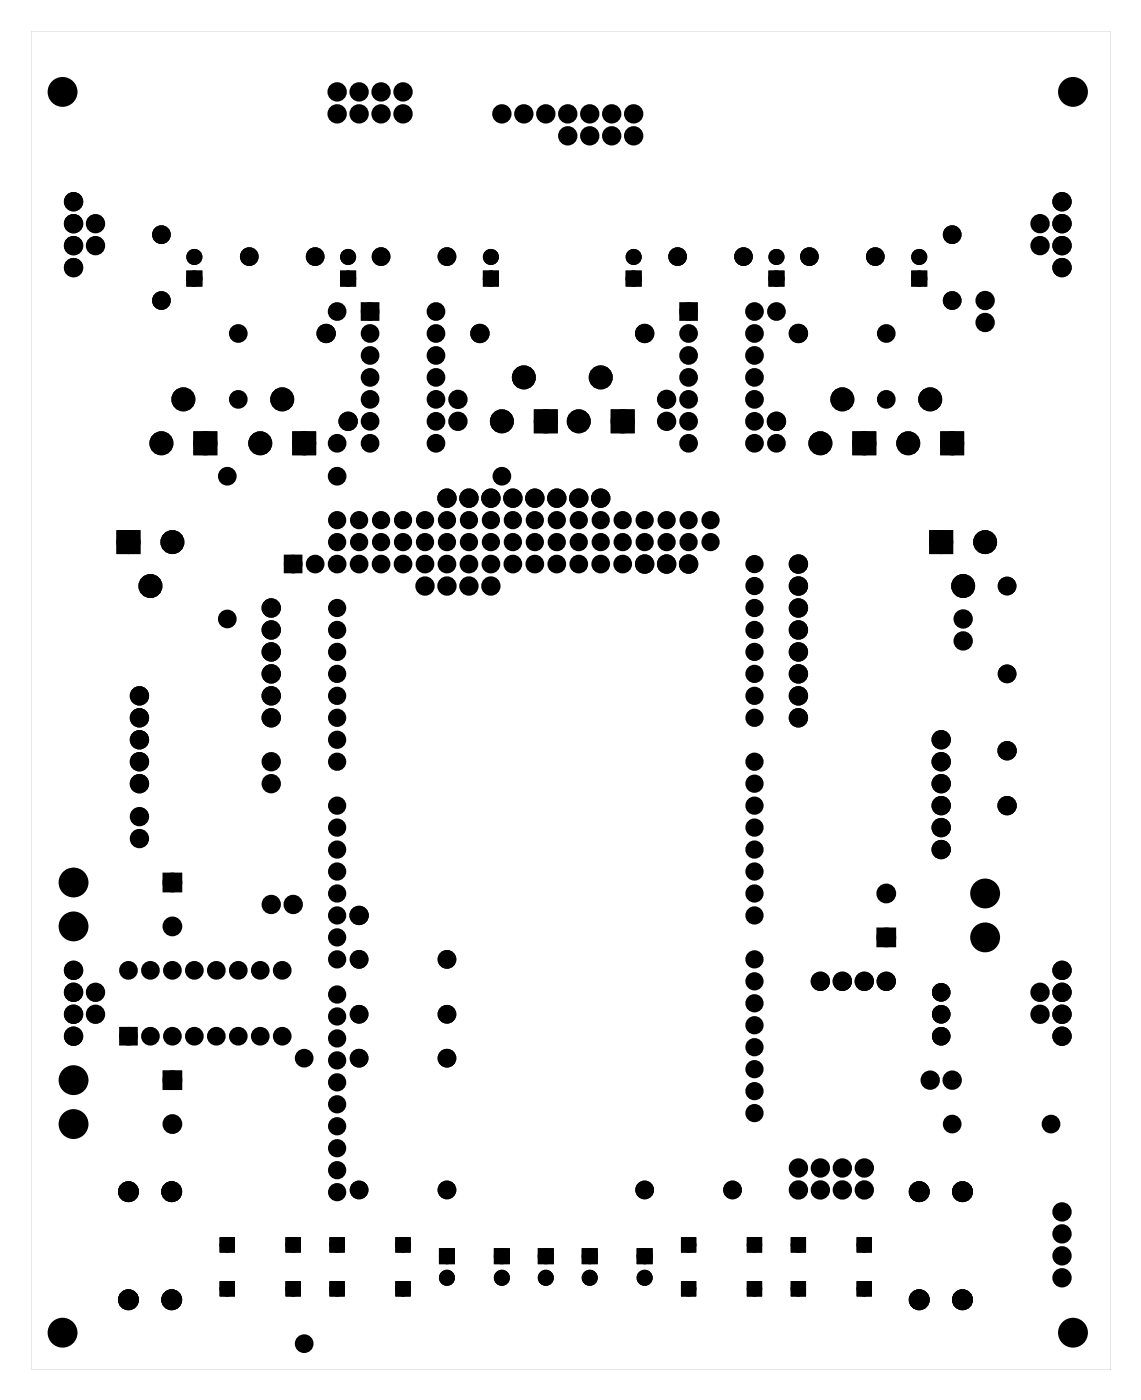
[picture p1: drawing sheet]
<svg xmlns="http://www.w3.org/2000/svg" width="132mm" height="162mm" viewBox="0 0 132 162" stroke-linecap="round" stroke-linejoin="round" font-family="sans-serif">
<g fill="#000">
<path d="M21.9 31.6h1.2v1.2h-1.2zM39.7 31.6h1.2v1.2h-1.2zM42.1 35.3h1.4v1.4h-1.4zM56.2 31.6h1.2v1.2h-1.2zM72.7 31.6h1.2v1.2h-1.2zM78.9 35.3h1.4v1.4h-1.4zM89.2 31.6h1.2v1.2h-1.2zM105.7 31.6h1.2v1.2h-1.2zM22.9 50.4h1.7v1.8h-1.7zM34.3 50.4h1.8v1.8h-1.8zM62.2 47.8h1.8v1.8h-1.8zM71.1 47.8h1.8v1.8h-1.8z"/>
<path d="M99.1 50.4h1.7v1.8h-1.7zM109.2 50.4h1.8v1.8h-1.8zM14 61.8h1.7v1.8h-1.7zM33.2 64.5h1.4v1.4h-1.4zM107.9 61.8h1.8v1.8h-1.8zM19.2 101.3h1.5v1.5h-1.5zM101.7 107.7h1.5v1.5h-1.5zM14.2 119.2h1.4v1.3h-1.4zM19.2 124.2h1.5v1.5h-1.5zM51.1 144.7h1.2v1.2h-1.2zM57.4 144.7h1.2v1.2h-1.2zM62.5 144.7h1.2v1.2h-1.2z"/>
<path d="M67.6 144.7h1.2v1.2h-1.2zM73.9 144.7h1.2v1.2h-1.2z"/>
<path d="M3.6 3.6h124.8v154.8h-124.8zM3.6 3.6v154.8h124.8v-154.8z"/>
<path d="M25.5 148.3v1.5h1.5v-1.5zM25.8 149.1a.5 .5 0 0 1 1 0 .5 .5 0 0 1-1 0z"/>
<path d="M25.5 143.2v1.5h1.5v-1.5zM25.8 144a.5 .5 0 0 1 1 0 .5 .5 0 0 1-1 0z"/>
<path d="M25.5 148.3v1.5h1.5v-1.5zM25.8 149.1a.5 .5 0 0 1 1 0 .5 .5 0 0 1-1 0z"/>
<path d="M25.5 143.2v1.5h1.5v-1.5zM25.8 144a.5 .5 0 0 1 1 0 .5 .5 0 0 1-1 0z"/>
<path d="M25.5 148.3v1.5h1.5v-1.5zM25.8 149.1a.5 .5 0 0 1 1 0 .5 .5 0 0 1-1 0z"/>
<path d="M25.5 143.2v1.5h1.5v-1.5zM25.8 144a.5 .5 0 0 1 1 0 .5 .5 0 0 1-1 0z"/>
<path d="M33.2 148.3v1.5h1.5v-1.5zM33.4 149.1a.5 .5 0 0 1 1 0 .5 .5 0 0 1-1 0z"/>
<path d="M33.2 143.2v1.5h1.5v-1.5zM33.4 144a.5 .5 0 0 1 1 0 .5 .5 0 0 1-1 0z"/>
<path d="M33.2 148.3v1.5h1.5v-1.5zM33.4 149.1a.5 .5 0 0 1 1 0 .5 .5 0 0 1-1 0z"/>
<path d="M33.2 143.2v1.5h1.5v-1.5zM33.4 144a.5 .5 0 0 1 1 0 .5 .5 0 0 1-1 0z"/>
<path d="M33.2 148.3v1.5h1.5v-1.5zM33.4 149.1a.5 .5 0 0 1 1 0 .5 .5 0 0 1-1 0z"/>
<path d="M33.2 143.2v1.5h1.5v-1.5zM33.4 144a.5 .5 0 0 1 1 0 .5 .5 0 0 1-1 0z"/>
<path d="M38.2 148.3v1.5h1.5v-1.5zM38.5 149.1a.5 .5 0 0 1 1 0 .5 .5 0 0 1-1 0z"/>
<path d="M38.2 143.2v1.5h1.5v-1.5zM38.5 144a.5 .5 0 0 1 1 0 .5 .5 0 0 1-1 0z"/>
<path d="M38.2 148.3v1.5h1.5v-1.5zM38.5 149.1a.5 .5 0 0 1 1 0 .5 .5 0 0 1-1 0z"/>
<path d="M38.2 143.2v1.5h1.5v-1.5zM38.5 144a.5 .5 0 0 1 1 0 .5 .5 0 0 1-1 0z"/>
<path d="M38.2 148.3v1.5h1.5v-1.5zM38.5 149.1a.5 .5 0 0 1 1 0 .5 .5 0 0 1-1 0z"/>
<path d="M38.2 143.2v1.5h1.5v-1.5zM38.5 144a.5 .5 0 0 1 1 0 .5 .5 0 0 1-1 0z"/>
<path d="M45.9 148.3v1.5h1.5v-1.5zM46.1 149.1a.5 .5 0 0 1 1 0 .5 .5 0 0 1-1 0z"/>
<path d="M45.9 143.2v1.5h1.5v-1.5zM46.1 144a.5 .5 0 0 1 1 0 .5 .5 0 0 1-1 0z"/>
<path d="M45.9 148.3v1.5h1.5v-1.5zM46.1 149.1a.5 .5 0 0 1 1 0 .5 .5 0 0 1-1 0z"/>
<path d="M45.9 143.2v1.5h1.5v-1.5zM46.1 144a.5 .5 0 0 1 1 0 .5 .5 0 0 1-1 0z"/>
<path d="M45.9 148.3v1.5h1.5v-1.5zM46.1 149.1a.5 .5 0 0 1 1 0 .5 .5 0 0 1-1 0z"/>
<path d="M45.9 143.2v1.5h1.5v-1.5zM46.1 144a.5 .5 0 0 1 1 0 .5 .5 0 0 1-1 0z"/>
<path d="M78.9 143.2v1.5h1.5v-1.5zM79.1 144a.5 .5 0 0 1 1 0 .5 .5 0 0 1-1 0z"/>
<path d="M78.9 148.3v1.5h1.5v-1.5zM79.1 149.1a.5 .5 0 0 1 1 0 .5 .5 0 0 1-1 0z"/>
<path d="M78.9 143.2v1.5h1.5v-1.5zM79.1 144a.5 .5 0 0 1 1 0 .5 .5 0 0 1-1 0z"/>
<path d="M78.9 148.3v1.5h1.5v-1.5zM79.1 149.1a.5 .5 0 0 1 1 0 .5 .5 0 0 1-1 0z"/>
<path d="M78.9 143.2v1.5h1.5v-1.5zM79.1 144a.5 .5 0 0 1 1 0 .5 .5 0 0 1-1 0z"/>
<path d="M78.9 148.3v1.5h1.5v-1.5zM79.1 149.1a.5 .5 0 0 1 1 0 .5 .5 0 0 1-1 0z"/>
<path d="M86.5 143.2v1.5h1.5v-1.5zM86.7 144a.5 .5 0 0 1 1 0 .5 .5 0 0 1-1 0z"/>
<path d="M86.5 148.3v1.5h1.5v-1.5zM86.7 149.1a.5 .5 0 0 1 1 0 .5 .5 0 0 1-1 0z"/>
<path d="M86.5 143.2v1.5h1.5v-1.5zM86.7 144a.5 .5 0 0 1 1 0 .5 .5 0 0 1-1 0z"/>
<path d="M86.5 148.3v1.5h1.5v-1.5zM86.7 149.1a.5 .5 0 0 1 1 0 .5 .5 0 0 1-1 0z"/>
<path d="M86.5 143.2v1.5h1.5v-1.5zM86.7 144a.5 .5 0 0 1 1 0 .5 .5 0 0 1-1 0z"/>
<path d="M86.5 148.3v1.5h1.5v-1.5zM86.7 149.1a.5 .5 0 0 1 1 0 .5 .5 0 0 1-1 0z"/>
<path d="M91.6 148.3v1.5h1.5v-1.5zM91.8 149.1a.5 .5 0 0 1 1 0 .5 .5 0 0 1-1 0z"/>
<path d="M91.6 143.2v1.5h1.5v-1.5zM91.8 144a.5 .5 0 0 1 1 0 .5 .5 0 0 1-1 0z"/>
<path d="M91.6 148.3v1.5h1.5v-1.5zM91.8 149.1a.5 .5 0 0 1 1 0 .5 .5 0 0 1-1 0z"/>
<path d="M91.6 143.2v1.5h1.5v-1.5zM91.8 144a.5 .5 0 0 1 1 0 .5 .5 0 0 1-1 0z"/>
<path d="M91.6 148.3v1.5h1.5v-1.5zM91.8 149.1a.5 .5 0 0 1 1 0 .5 .5 0 0 1-1 0z"/>
<path d="M91.6 143.2v1.5h1.5v-1.5zM91.8 144a.5 .5 0 0 1 1 0 .5 .5 0 0 1-1 0z"/>
<path d="M99.2 148.3v1.5h1.5v-1.5zM99.4 149.1a.5 .5 0 0 1 1 0 .5 .5 0 0 1-1 0z"/>
<path d="M99.2 143.2v1.5h1.5v-1.5zM99.4 144a.5 .5 0 0 1 1 0 .5 .5 0 0 1-1 0z"/>
<path d="M99.2 148.3v1.5h1.5v-1.5zM99.4 149.1a.5 .5 0 0 1 1 0 .5 .5 0 0 1-1 0z"/>
<path d="M99.2 143.2v1.5h1.5v-1.5zM99.4 144a.5 .5 0 0 1 1 0 .5 .5 0 0 1-1 0z"/>
<path d="M99.2 148.3v1.5h1.5v-1.5zM99.4 149.1a.5 .5 0 0 1 1 0 .5 .5 0 0 1-1 0z"/>
<path d="M99.2 143.2v1.5h1.5v-1.5zM99.4 144a.5 .5 0 0 1 1 0 .5 .5 0 0 1-1 0z"/>
</g>
<g fill="#000">
<circle cx="7.2" cy="10.6" r="1.6"/>
<circle cx="39" cy="10.6" r=".74"/>
<circle cx="39" cy="13.2" r=".74"/>
<circle cx="41.5" cy="10.6" r=".74"/>
<circle cx="41.5" cy="13.2" r=".74"/>
<circle cx="44.1" cy="10.6" r=".74"/>
<circle cx="44.1" cy="13.2" r=".74"/>
<circle cx="46.6" cy="10.6" r=".74"/>
<circle cx="46.6" cy="13.2" r=".74"/>
<circle cx="58" cy="13.2" r=".74"/>
<circle cx="60.6" cy="13.2" r=".74"/>
<circle cx="63.1" cy="13.2" r=".74"/>
<circle cx="65.7" cy="15.7" r=".74"/>
<circle cx="65.7" cy="13.2" r=".74"/>
<circle cx="68.2" cy="15.7" r=".74"/>
<circle cx="68.2" cy="13.2" r=".74"/>
<circle cx="70.7" cy="15.7" r=".74"/>
<circle cx="70.7" cy="13.2" r=".74"/>
<circle cx="73.3" cy="15.7" r=".74"/>
<circle cx="73.3" cy="13.2" r=".74"/>
<circle cx="124.1" cy="10.6" r="1.6"/>
<circle cx="8.5" cy="23.3" r=".74"/>
<circle cx="8.5" cy="25.9" r=".74"/>
<circle cx="8.5" cy="28.4" r=".74"/>
<circle cx="8.5" cy="31" r=".74"/>
<circle cx="11" cy="28.4" r=".74"/>
<circle cx="11" cy="25.9" r=".74"/>
<circle cx="18.7" cy="34.8" r=".7"/>
<circle cx="18.7" cy="27.1" r=".7"/>
<circle cx="22.5" cy="29.7" r=".6"/>
<circle cx="22.5" cy="32.2" r=".6"/>
<circle cx="27.6" cy="38.6" r=".7"/>
<circle cx="28.8" cy="29.7" r=".7"/>
<circle cx="36.4" cy="29.7" r=".7"/>
<circle cx="37.7" cy="38.6" r=".74"/>
<circle cx="39" cy="36" r=".7"/>
<circle cx="40.3" cy="29.7" r=".6"/>
<circle cx="40.3" cy="32.2" r=".6"/>
<circle cx="42.8" cy="38.6" r=".7"/>
<circle cx="42.8" cy="36" r=".7"/>
<circle cx="44.1" cy="29.7" r=".7"/>
<circle cx="50.4" cy="38.6" r=".7"/>
<circle cx="50.4" cy="36" r=".7"/>
<circle cx="51.7" cy="29.7" r=".7"/>
<circle cx="55.5" cy="38.6" r=".74"/>
<circle cx="56.8" cy="32.2" r=".6"/>
<circle cx="56.8" cy="29.7" r=".6"/>
<circle cx="73.3" cy="29.7" r=".6"/>
<circle cx="73.3" cy="32.2" r=".6"/>
<circle cx="74.5" cy="38.6" r=".74"/>
<circle cx="78.4" cy="29.7" r=".7"/>
<circle cx="79.6" cy="38.6" r=".7"/>
<circle cx="79.6" cy="36" r=".7"/>
<circle cx="86" cy="29.7" r=".7"/>
<circle cx="87.2" cy="38.6" r=".7"/>
<circle cx="87.2" cy="36" r=".7"/>
<circle cx="89.8" cy="36" r=".7"/>
<circle cx="89.8" cy="29.7" r=".6"/>
<circle cx="89.8" cy="32.2" r=".6"/>
<circle cx="92.3" cy="38.6" r=".74"/>
<circle cx="93.6" cy="29.7" r=".7"/>
<circle cx="101.2" cy="29.7" r=".7"/>
<circle cx="102.5" cy="38.6" r=".7"/>
<circle cx="106.3" cy="32.2" r=".6"/>
<circle cx="106.3" cy="29.7" r=".6"/>
<circle cx="110.1" cy="34.8" r=".7"/>
<circle cx="110.1" cy="27.1" r=".7"/>
<circle cx="113.9" cy="37.3" r=".74"/>
<circle cx="113.9" cy="34.8" r=".74"/>
<circle cx="120.3" cy="28.4" r=".74"/>
<circle cx="120.3" cy="25.9" r=".74"/>
<circle cx="122.8" cy="31" r=".74"/>
<circle cx="122.8" cy="23.3" r=".74"/>
<circle cx="122.8" cy="28.4" r=".74"/>
<circle cx="122.8" cy="25.9" r=".74"/>
<circle cx="18.7" cy="51.3" r=".89"/>
<circle cx="21.2" cy="46.2" r=".89"/>
<circle cx="23.7" cy="51.3" r=".89"/>
<circle cx="26.3" cy="55.1" r=".7"/>
<circle cx="27.6" cy="46.2" r=".7"/>
<circle cx="30.1" cy="51.3" r=".89"/>
<circle cx="32.6" cy="46.2" r=".89"/>
<circle cx="35.2" cy="51.3" r=".89"/>
<circle cx="39" cy="55.1" r=".7"/>
<circle cx="39" cy="51.3" r=".7"/>
<circle cx="40.3" cy="48.7" r=".74"/>
<circle cx="42.8" cy="48.7" r=".7"/>
<circle cx="42.8" cy="43.7" r=".7"/>
<circle cx="42.8" cy="46.2" r=".7"/>
<circle cx="42.8" cy="41.1" r=".7"/>
<circle cx="42.8" cy="51.3" r=".7"/>
<circle cx="50.4" cy="48.7" r=".7"/>
<circle cx="50.4" cy="43.7" r=".7"/>
<circle cx="50.4" cy="41.1" r=".7"/>
<circle cx="50.4" cy="46.2" r=".7"/>
<circle cx="50.4" cy="51.3" r=".7"/>
<circle cx="51.7" cy="57.6" r=".74"/>
<circle cx="53" cy="48.7" r=".74"/>
<circle cx="53" cy="46.2" r=".74"/>
<circle cx="54.2" cy="57.6" r=".74"/>
<circle cx="56.8" cy="57.6" r=".74"/>
<circle cx="58" cy="48.7" r=".89"/>
<circle cx="58" cy="55.1" r=".7"/>
<circle cx="59.3" cy="57.6" r=".74"/>
<circle cx="60.6" cy="43.7" r=".89"/>
<circle cx="61.8" cy="57.6" r=".74"/>
<circle cx="63.1" cy="48.7" r=".89"/>
<circle cx="64.4" cy="57.6" r=".74"/>
<circle cx="66.9" cy="48.7" r=".89"/>
<circle cx="66.9" cy="57.6" r=".74"/>
<circle cx="69.5" cy="43.7" r=".89"/>
<circle cx="69.5" cy="57.6" r=".74"/>
<circle cx="72" cy="48.7" r=".89"/>
<circle cx="77.1" cy="48.7" r=".74"/>
<circle cx="77.1" cy="46.2" r=".74"/>
<circle cx="79.6" cy="48.7" r=".7"/>
<circle cx="79.6" cy="43.7" r=".7"/>
<circle cx="79.6" cy="46.2" r=".7"/>
<circle cx="79.6" cy="41.1" r=".7"/>
<circle cx="79.6" cy="51.3" r=".7"/>
<circle cx="87.2" cy="48.7" r=".7"/>
<circle cx="87.2" cy="43.7" r=".7"/>
<circle cx="87.2" cy="41.1" r=".7"/>
<circle cx="87.2" cy="46.2" r=".7"/>
<circle cx="87.2" cy="51.3" r=".7"/>
<circle cx="89.8" cy="51.3" r=".7"/>
<circle cx="89.8" cy="48.7" r=".74"/>
<circle cx="94.9" cy="51.3" r=".89"/>
<circle cx="97.4" cy="46.2" r=".89"/>
<circle cx="99.9" cy="51.3" r=".89"/>
<circle cx="102.5" cy="46.2" r=".7"/>
<circle cx="105" cy="51.3" r=".89"/>
<circle cx="107.6" cy="46.2" r=".89"/>
<circle cx="110.1" cy="51.3" r=".89"/>
<circle cx="14.9" cy="62.7" r=".89"/>
<circle cx="17.4" cy="67.8" r=".89"/>
<circle cx="19.9" cy="62.7" r=".89"/>
<circle cx="26.3" cy="71.6" r=".7"/>
<circle cx="31.4" cy="72.9" r=".74"/>
<circle cx="31.4" cy="70.3" r=".74"/>
<circle cx="31.4" cy="77.9" r=".74"/>
<circle cx="31.4" cy="75.4" r=".74"/>
<circle cx="33.9" cy="65.2" r=".7"/>
<circle cx="36.4" cy="65.2" r=".7"/>
<circle cx="39" cy="65.2" r=".7"/>
<circle cx="39" cy="72.9" r=".71"/>
<circle cx="39" cy="62.7" r=".71"/>
<circle cx="39" cy="70.3" r=".71"/>
<circle cx="39" cy="75.4" r=".71"/>
<circle cx="39" cy="60.2" r=".71"/>
<circle cx="39" cy="77.9" r=".71"/>
<circle cx="41.5" cy="65.2" r=".7"/>
<circle cx="41.5" cy="62.7" r=".71"/>
<circle cx="41.5" cy="60.2" r=".71"/>
<circle cx="44.1" cy="65.2" r=".7"/>
<circle cx="44.1" cy="62.7" r=".71"/>
<circle cx="44.1" cy="60.2" r=".71"/>
<circle cx="46.6" cy="65.2" r=".7"/>
<circle cx="46.6" cy="62.7" r=".71"/>
<circle cx="46.6" cy="60.2" r=".71"/>
<circle cx="49.1" cy="65.2" r=".7"/>
<circle cx="49.1" cy="62.7" r=".71"/>
<circle cx="49.1" cy="60.2" r=".71"/>
<circle cx="49.1" cy="67.8" r=".74"/>
<circle cx="51.7" cy="65.2" r=".7"/>
<circle cx="51.7" cy="62.7" r=".71"/>
<circle cx="51.7" cy="60.2" r=".71"/>
<circle cx="51.7" cy="67.8" r=".74"/>
<circle cx="54.2" cy="65.2" r=".7"/>
<circle cx="54.2" cy="62.7" r=".71"/>
<circle cx="54.2" cy="60.2" r=".71"/>
<circle cx="54.2" cy="67.8" r=".74"/>
<circle cx="56.8" cy="65.2" r=".7"/>
<circle cx="56.8" cy="62.7" r=".71"/>
<circle cx="56.8" cy="60.2" r=".71"/>
<circle cx="56.8" cy="67.8" r=".74"/>
<circle cx="59.3" cy="65.2" r=".7"/>
<circle cx="59.3" cy="62.7" r=".71"/>
<circle cx="59.3" cy="60.2" r=".71"/>
<circle cx="61.8" cy="65.2" r=".7"/>
<circle cx="61.8" cy="62.7" r=".71"/>
<circle cx="61.8" cy="60.2" r=".71"/>
<circle cx="64.4" cy="65.2" r=".7"/>
<circle cx="64.4" cy="62.7" r=".71"/>
<circle cx="64.4" cy="60.2" r=".71"/>
<circle cx="66.9" cy="65.2" r=".7"/>
<circle cx="66.9" cy="62.7" r=".71"/>
<circle cx="66.9" cy="60.2" r=".71"/>
<circle cx="69.5" cy="65.2" r=".7"/>
<circle cx="69.5" cy="62.7" r=".71"/>
<circle cx="69.5" cy="60.2" r=".71"/>
<circle cx="72" cy="65.2" r=".7"/>
<circle cx="72" cy="62.7" r=".71"/>
<circle cx="72" cy="60.2" r=".71"/>
<circle cx="74.5" cy="62.7" r=".71"/>
<circle cx="74.5" cy="60.2" r=".71"/>
<circle cx="74.5" cy="65.2" r=".74"/>
<circle cx="77.1" cy="62.7" r=".71"/>
<circle cx="77.1" cy="60.2" r=".71"/>
<circle cx="77.1" cy="65.2" r=".74"/>
<circle cx="79.6" cy="62.7" r=".71"/>
<circle cx="79.6" cy="60.2" r=".71"/>
<circle cx="79.6" cy="65.2" r=".74"/>
<circle cx="82.2" cy="62.7" r=".71"/>
<circle cx="82.2" cy="60.2" r=".71"/>
<circle cx="87.2" cy="72.9" r=".71"/>
<circle cx="87.2" cy="65.2" r=".71"/>
<circle cx="87.2" cy="70.3" r=".71"/>
<circle cx="87.2" cy="75.4" r=".71"/>
<circle cx="87.2" cy="77.9" r=".71"/>
<circle cx="87.2" cy="67.8" r=".71"/>
<circle cx="92.3" cy="65.2" r=".74"/>
<circle cx="92.3" cy="72.9" r=".74"/>
<circle cx="92.3" cy="77.9" r=".74"/>
<circle cx="92.3" cy="67.8" r=".74"/>
<circle cx="92.3" cy="75.4" r=".74"/>
<circle cx="92.3" cy="70.3" r=".74"/>
<circle cx="108.8" cy="62.7" r=".89"/>
<circle cx="111.4" cy="74.1" r=".74"/>
<circle cx="111.4" cy="71.6" r=".74"/>
<circle cx="111.4" cy="67.8" r=".89"/>
<circle cx="113.9" cy="62.7" r=".89"/>
<circle cx="116.5" cy="67.8" r=".7"/>
<circle cx="116.5" cy="77.9" r=".7"/>
<circle cx="16.1" cy="97" r=".74"/>
<circle cx="16.1" cy="94.5" r=".74"/>
<circle cx="16.1" cy="90.6" r=".74"/>
<circle cx="16.1" cy="88.1" r=".74"/>
<circle cx="16.1" cy="80.5" r=".74"/>
<circle cx="16.1" cy="83" r=".74"/>
<circle cx="16.1" cy="85.6" r=".74"/>
<circle cx="31.4" cy="88.1" r=".74"/>
<circle cx="31.4" cy="90.6" r=".74"/>
<circle cx="31.4" cy="80.5" r=".74"/>
<circle cx="31.4" cy="83" r=".74"/>
<circle cx="39" cy="93.2" r=".71"/>
<circle cx="39" cy="80.5" r=".71"/>
<circle cx="39" cy="88.1" r=".71"/>
<circle cx="39" cy="98.3" r=".71"/>
<circle cx="39" cy="95.7" r=".71"/>
<circle cx="39" cy="83" r=".71"/>
<circle cx="39" cy="85.6" r=".71"/>
<circle cx="87.2" cy="93.2" r=".71"/>
<circle cx="87.2" cy="88.1" r=".71"/>
<circle cx="87.2" cy="80.5" r=".71"/>
<circle cx="87.2" cy="95.7" r=".71"/>
<circle cx="87.2" cy="98.3" r=".71"/>
<circle cx="87.2" cy="83" r=".71"/>
<circle cx="87.2" cy="90.6" r=".71"/>
<circle cx="92.3" cy="80.5" r=".74"/>
<circle cx="92.3" cy="83" r=".74"/>
<circle cx="108.8" cy="93.2" r=".74"/>
<circle cx="108.8" cy="90.6" r=".74"/>
<circle cx="108.8" cy="88.1" r=".74"/>
<circle cx="108.8" cy="85.6" r=".74"/>
<circle cx="108.8" cy="98.3" r=".74"/>
<circle cx="108.8" cy="95.7" r=".74"/>
<circle cx="116.5" cy="93.2" r=".74"/>
<circle cx="116.5" cy="86.8" r=".74"/>
<circle cx="8.5" cy="102.1" r="1.6"/>
<circle cx="8.5" cy="107.2" r="1.6"/>
<circle cx="8.5" cy="117.3" r=".74"/>
<circle cx="8.5" cy="119.9" r=".74"/>
<circle cx="8.5" cy="112.2" r=".74"/>
<circle cx="8.5" cy="114.8" r=".74"/>
<circle cx="11" cy="114.8" r=".74"/>
<circle cx="11" cy="117.3" r=".74"/>
<circle cx="14.9" cy="112.2" r=".7"/>
<circle cx="14.9" cy="119.9" r=".7"/>
<circle cx="17.4" cy="112.2" r=".7"/>
<circle cx="17.4" cy="119.9" r=".7"/>
<circle cx="19.9" cy="107.2" r=".76"/>
<circle cx="19.9" cy="102.1" r=".76"/>
<circle cx="19.9" cy="112.2" r=".7"/>
<circle cx="19.9" cy="119.9" r=".7"/>
<circle cx="22.5" cy="112.2" r=".7"/>
<circle cx="22.5" cy="119.9" r=".7"/>
<circle cx="25" cy="112.2" r=".7"/>
<circle cx="25" cy="119.9" r=".7"/>
<circle cx="27.6" cy="112.2" r=".7"/>
<circle cx="27.6" cy="119.9" r=".7"/>
<circle cx="30.1" cy="112.2" r=".7"/>
<circle cx="30.1" cy="119.9" r=".7"/>
<circle cx="31.4" cy="104.6" r=".74"/>
<circle cx="32.6" cy="112.2" r=".7"/>
<circle cx="32.6" cy="119.9" r=".7"/>
<circle cx="33.9" cy="104.6" r=".74"/>
<circle cx="39" cy="108.4" r=".71"/>
<circle cx="39" cy="111" r=".71"/>
<circle cx="39" cy="115" r=".71"/>
<circle cx="39" cy="100.8" r=".71"/>
<circle cx="39" cy="117.6" r=".71"/>
<circle cx="39" cy="103.3" r=".71"/>
<circle cx="39" cy="105.9" r=".71"/>
<circle cx="41.5" cy="111" r=".7"/>
<circle cx="41.5" cy="117.3" r=".7"/>
<circle cx="41.5" cy="105.9" r=".74"/>
<circle cx="51.7" cy="111" r=".7"/>
<circle cx="51.7" cy="117.3" r=".7"/>
<circle cx="87.2" cy="111" r=".71"/>
<circle cx="87.2" cy="113.5" r=".71"/>
<circle cx="87.2" cy="116" r=".71"/>
<circle cx="87.2" cy="100.8" r=".71"/>
<circle cx="87.2" cy="118.6" r=".71"/>
<circle cx="87.2" cy="103.3" r=".71"/>
<circle cx="87.2" cy="105.9" r=".71"/>
<circle cx="94.9" cy="113.5" r=".74"/>
<circle cx="97.4" cy="113.5" r=".74"/>
<circle cx="99.9" cy="113.5" r=".74"/>
<circle cx="102.5" cy="113.5" r=".74"/>
<circle cx="102.5" cy="103.3" r=".76"/>
<circle cx="102.5" cy="108.4" r=".76"/>
<circle cx="108.8" cy="114.8" r=".72"/>
<circle cx="108.8" cy="119.9" r=".72"/>
<circle cx="108.8" cy="117.3" r=".72"/>
<circle cx="113.9" cy="108.4" r="1.6"/>
<circle cx="113.9" cy="103.3" r="1.6"/>
<circle cx="120.3" cy="114.8" r=".74"/>
<circle cx="120.3" cy="117.3" r=".74"/>
<circle cx="122.8" cy="119.9" r=".74"/>
<circle cx="122.8" cy="117.3" r=".74"/>
<circle cx="122.8" cy="112.2" r=".74"/>
<circle cx="122.8" cy="114.8" r=".74"/>
<circle cx="8.5" cy="124.9" r="1.6"/>
<circle cx="8.5" cy="130" r="1.6"/>
<circle cx="14.9" cy="137.8" r=".84"/>
<circle cx="19.9" cy="137.8" r=".84"/>
<circle cx="19.9" cy="124.9" r=".76"/>
<circle cx="19.9" cy="130" r=".76"/>
<circle cx="35.2" cy="122.4" r=".7"/>
<circle cx="39" cy="127.7" r=".71"/>
<circle cx="39" cy="125.2" r=".71"/>
<circle cx="39" cy="130.3" r=".71"/>
<circle cx="39" cy="132.8" r=".71"/>
<circle cx="39" cy="120.1" r=".71"/>
<circle cx="39" cy="135.3" r=".71"/>
<circle cx="39" cy="137.9" r=".71"/>
<circle cx="39" cy="122.6" r=".71"/>
<circle cx="41.5" cy="122.4" r=".7"/>
<circle cx="41.5" cy="137.6" r=".7"/>
<circle cx="51.7" cy="122.4" r=".7"/>
<circle cx="51.7" cy="137.6" r=".7"/>
<circle cx="74.5" cy="137.6" r=".7"/>
<circle cx="84.7" cy="137.6" r=".7"/>
<circle cx="87.2" cy="126.2" r=".71"/>
<circle cx="87.2" cy="128.7" r=".71"/>
<circle cx="87.2" cy="121.1" r=".71"/>
<circle cx="87.2" cy="123.7" r=".71"/>
<circle cx="92.3" cy="137.6" r=".74"/>
<circle cx="92.3" cy="135.1" r=".74"/>
<circle cx="94.9" cy="137.6" r=".74"/>
<circle cx="94.9" cy="135.1" r=".74"/>
<circle cx="97.4" cy="135.1" r=".74"/>
<circle cx="97.4" cy="137.6" r=".74"/>
<circle cx="99.9" cy="137.6" r=".74"/>
<circle cx="99.9" cy="135.1" r=".74"/>
<circle cx="106.3" cy="137.8" r=".84"/>
<circle cx="107.6" cy="124.9" r=".74"/>
<circle cx="110.1" cy="130" r=".7"/>
<circle cx="110.1" cy="124.9" r=".74"/>
<circle cx="111.3" cy="137.8" r=".84"/>
<circle cx="121.5" cy="130" r=".7"/>
<circle cx="7.2" cy="154.1" r="1.6"/>
<circle cx="14.9" cy="150.3" r=".84"/>
<circle cx="19.9" cy="150.3" r=".84"/>
<circle cx="26.3" cy="144" r=".63"/>
<circle cx="26.3" cy="149.1" r=".63"/>
<circle cx="33.9" cy="144" r=".63"/>
<circle cx="33.9" cy="149.1" r=".63"/>
<circle cx="35.2" cy="155.4" r=".7"/>
<circle cx="39" cy="144" r=".63"/>
<circle cx="39" cy="149.1" r=".63"/>
<circle cx="46.6" cy="144" r=".63"/>
<circle cx="46.6" cy="149.1" r=".63"/>
<circle cx="51.7" cy="147.8" r=".6"/>
<circle cx="51.7" cy="145.3" r=".6"/>
<circle cx="58" cy="147.8" r=".6"/>
<circle cx="58" cy="145.3" r=".6"/>
<circle cx="63.1" cy="147.8" r=".6"/>
<circle cx="63.1" cy="145.3" r=".6"/>
<circle cx="68.2" cy="147.8" r=".6"/>
<circle cx="68.2" cy="145.3" r=".6"/>
<circle cx="74.5" cy="147.8" r=".6"/>
<circle cx="74.5" cy="145.3" r=".6"/>
<circle cx="79.6" cy="149.1" r=".63"/>
<circle cx="79.6" cy="144" r=".63"/>
<circle cx="87.2" cy="149.1" r=".63"/>
<circle cx="87.2" cy="144" r=".63"/>
<circle cx="92.3" cy="144" r=".63"/>
<circle cx="92.3" cy="149.1" r=".63"/>
<circle cx="99.9" cy="144" r=".63"/>
<circle cx="99.9" cy="149.1" r=".63"/>
<circle cx="106.3" cy="150.3" r=".84"/>
<circle cx="111.3" cy="150.3" r=".84"/>
<circle cx="122.8" cy="147.8" r=".74"/>
<circle cx="122.8" cy="145.3" r=".74"/>
<circle cx="122.8" cy="140.2" r=".74"/>
<circle cx="122.8" cy="142.7" r=".74"/>
<circle cx="124.1" cy="154.1" r="1.6"/>
</g>
<g fill="none" stroke="#000" stroke-width=".76" stroke-linecap="butt">
<path d="M42.1 35.3h1.4v1.4h-1.4zM78.9 35.3h1.4v1.4h-1.4zM33.2 64.5h1.4v1.4h-1.4zM14.2 119.2h1.4v1.3h-1.4zM19.2 101.3h1.5v1.5h-1.5zM101.7 107.7h1.5v1.5h-1.5zM19.2 124.2h1.5v1.5h-1.5z"/>
<circle cx="39" cy="10.6" r=".74"/>
<circle cx="39" cy="13.2" r=".74"/>
<circle cx="41.5" cy="10.6" r=".74"/>
<circle cx="41.5" cy="13.2" r=".74"/>
<circle cx="44.1" cy="10.6" r=".74"/>
<circle cx="44.1" cy="13.2" r=".74"/>
<circle cx="46.6" cy="10.6" r=".74"/>
<circle cx="46.6" cy="13.2" r=".74"/>
<circle cx="58" cy="13.2" r=".74"/>
<circle cx="60.6" cy="13.2" r=".74"/>
<circle cx="63.1" cy="13.2" r=".74"/>
<circle cx="65.7" cy="15.7" r=".74"/>
<circle cx="65.7" cy="13.2" r=".74"/>
<circle cx="68.2" cy="15.7" r=".74"/>
<circle cx="68.2" cy="13.2" r=".74"/>
<circle cx="70.7" cy="15.7" r=".74"/>
<circle cx="70.7" cy="13.2" r=".74"/>
<circle cx="73.3" cy="15.7" r=".74"/>
<circle cx="73.3" cy="13.2" r=".74"/>
<circle cx="8.5" cy="31" r=".74"/>
<circle cx="8.5" cy="28.4" r=".74"/>
<circle cx="8.5" cy="23.3" r=".74"/>
<circle cx="8.5" cy="25.9" r=".74"/>
<circle cx="11" cy="28.4" r=".74"/>
<circle cx="11" cy="25.9" r=".74"/>
<circle cx="18.7" cy="34.8" r=".7"/>
<circle cx="18.7" cy="27.1" r=".7"/>
<circle cx="27.6" cy="38.6" r=".7"/>
<circle cx="28.8" cy="29.7" r=".7"/>
<circle cx="36.4" cy="29.7" r=".7"/>
<circle cx="37.7" cy="38.6" r=".74"/>
<circle cx="39" cy="36" r=".7"/>
<circle cx="42.8" cy="38.6" r=".7"/>
<circle cx="42.8" cy="36" r=".7"/>
<circle cx="44.1" cy="29.7" r=".7"/>
<circle cx="50.4" cy="38.6" r=".7"/>
<circle cx="50.4" cy="36" r=".7"/>
<circle cx="51.7" cy="29.7" r=".7"/>
<circle cx="55.5" cy="38.6" r=".74"/>
<circle cx="74.5" cy="38.6" r=".74"/>
<circle cx="78.4" cy="29.7" r=".7"/>
<circle cx="79.6" cy="38.6" r=".7"/>
<circle cx="79.6" cy="36" r=".7"/>
<circle cx="86" cy="29.7" r=".7"/>
<circle cx="87.2" cy="38.6" r=".7"/>
<circle cx="87.2" cy="36" r=".7"/>
<circle cx="89.8" cy="36" r=".7"/>
<circle cx="92.3" cy="38.6" r=".74"/>
<circle cx="93.6" cy="29.7" r=".7"/>
<circle cx="101.2" cy="29.7" r=".7"/>
<circle cx="102.5" cy="38.6" r=".7"/>
<circle cx="110.1" cy="34.8" r=".7"/>
<circle cx="110.1" cy="27.1" r=".7"/>
<circle cx="113.9" cy="37.3" r=".74"/>
<circle cx="113.9" cy="34.8" r=".74"/>
<circle cx="120.3" cy="28.4" r=".74"/>
<circle cx="120.3" cy="25.9" r=".74"/>
<circle cx="122.8" cy="28.4" r=".74"/>
<circle cx="122.8" cy="31" r=".74"/>
<circle cx="122.8" cy="25.9" r=".74"/>
<circle cx="122.8" cy="23.3" r=".74"/>
<circle cx="26.3" cy="55.1" r=".7"/>
<circle cx="27.6" cy="46.2" r=".7"/>
<circle cx="39" cy="51.3" r=".7"/>
<circle cx="39" cy="55.1" r=".7"/>
<circle cx="40.3" cy="48.7" r=".74"/>
<circle cx="42.8" cy="51.3" r=".7"/>
<circle cx="42.8" cy="43.7" r=".7"/>
<circle cx="42.8" cy="41.1" r=".7"/>
<circle cx="42.8" cy="46.2" r=".7"/>
<circle cx="42.8" cy="48.7" r=".7"/>
<circle cx="50.4" cy="51.3" r=".7"/>
<circle cx="50.4" cy="41.1" r=".7"/>
<circle cx="50.4" cy="46.2" r=".7"/>
<circle cx="50.4" cy="43.7" r=".7"/>
<circle cx="50.4" cy="48.7" r=".7"/>
<circle cx="51.7" cy="57.6" r=".74"/>
<circle cx="53" cy="48.7" r=".74"/>
<circle cx="53" cy="46.2" r=".74"/>
<circle cx="54.2" cy="57.6" r=".74"/>
<circle cx="56.8" cy="57.6" r=".74"/>
<circle cx="58" cy="55.1" r=".7"/>
<circle cx="59.3" cy="57.6" r=".74"/>
<circle cx="61.8" cy="57.6" r=".74"/>
<circle cx="64.4" cy="57.6" r=".74"/>
<circle cx="66.9" cy="57.6" r=".74"/>
<circle cx="69.5" cy="57.6" r=".74"/>
<circle cx="77.1" cy="48.7" r=".74"/>
<circle cx="77.1" cy="46.2" r=".74"/>
<circle cx="79.6" cy="51.3" r=".7"/>
<circle cx="79.6" cy="43.7" r=".7"/>
<circle cx="79.6" cy="41.1" r=".7"/>
<circle cx="79.6" cy="46.2" r=".7"/>
<circle cx="79.6" cy="48.7" r=".7"/>
<circle cx="87.2" cy="48.7" r=".7"/>
<circle cx="87.2" cy="43.7" r=".7"/>
<circle cx="87.2" cy="46.2" r=".7"/>
<circle cx="87.2" cy="51.3" r=".7"/>
<circle cx="87.2" cy="41.1" r=".7"/>
<circle cx="89.8" cy="51.3" r=".7"/>
<circle cx="89.8" cy="48.7" r=".74"/>
<circle cx="102.5" cy="46.2" r=".7"/>
<circle cx="26.3" cy="71.6" r=".7"/>
<circle cx="31.4" cy="75.4" r=".74"/>
<circle cx="31.4" cy="77.9" r=".74"/>
<circle cx="31.4" cy="70.3" r=".74"/>
<circle cx="31.4" cy="72.9" r=".74"/>
<circle cx="33.9" cy="65.2" r=".7"/>
<circle cx="36.4" cy="65.2" r=".7"/>
<circle cx="39" cy="65.2" r=".7"/>
<circle cx="41.5" cy="65.2" r=".7"/>
<circle cx="44.1" cy="65.2" r=".7"/>
<circle cx="46.6" cy="65.2" r=".7"/>
<circle cx="49.1" cy="65.2" r=".7"/>
<circle cx="49.1" cy="67.8" r=".74"/>
<circle cx="51.7" cy="65.2" r=".7"/>
<circle cx="51.7" cy="67.8" r=".74"/>
<circle cx="54.2" cy="65.2" r=".7"/>
<circle cx="54.2" cy="67.8" r=".74"/>
<circle cx="56.8" cy="65.2" r=".7"/>
<circle cx="56.8" cy="67.8" r=".74"/>
<circle cx="59.3" cy="65.2" r=".7"/>
<circle cx="61.8" cy="65.2" r=".7"/>
<circle cx="64.4" cy="65.2" r=".7"/>
<circle cx="66.9" cy="65.2" r=".7"/>
<circle cx="69.5" cy="65.2" r=".7"/>
<circle cx="72" cy="65.2" r=".7"/>
<circle cx="74.5" cy="65.2" r=".74"/>
<circle cx="77.1" cy="65.2" r=".74"/>
<circle cx="79.6" cy="65.2" r=".74"/>
<circle cx="92.3" cy="75.4" r=".74"/>
<circle cx="92.3" cy="77.9" r=".74"/>
<circle cx="92.3" cy="70.3" r=".74"/>
<circle cx="92.3" cy="72.9" r=".74"/>
<circle cx="92.3" cy="65.2" r=".74"/>
<circle cx="92.3" cy="67.8" r=".74"/>
<circle cx="111.4" cy="74.1" r=".74"/>
<circle cx="111.4" cy="71.6" r=".74"/>
<circle cx="116.5" cy="77.9" r=".7"/>
<circle cx="116.5" cy="67.8" r=".7"/>
<circle cx="16.1" cy="97" r=".74"/>
<circle cx="16.1" cy="94.5" r=".74"/>
<circle cx="16.1" cy="90.6" r=".74"/>
<circle cx="16.1" cy="85.6" r=".74"/>
<circle cx="16.1" cy="88.1" r=".74"/>
<circle cx="16.1" cy="80.5" r=".74"/>
<circle cx="16.1" cy="83" r=".74"/>
<circle cx="31.4" cy="90.6" r=".74"/>
<circle cx="31.4" cy="88.1" r=".74"/>
<circle cx="31.4" cy="80.5" r=".74"/>
<circle cx="31.4" cy="83" r=".74"/>
<circle cx="92.3" cy="80.5" r=".74"/>
<circle cx="92.3" cy="83" r=".74"/>
<circle cx="108.8" cy="95.7" r=".74"/>
<circle cx="108.8" cy="98.3" r=".74"/>
<circle cx="108.8" cy="90.6" r=".74"/>
<circle cx="108.8" cy="93.2" r=".74"/>
<circle cx="108.8" cy="85.6" r=".74"/>
<circle cx="108.8" cy="88.1" r=".74"/>
<circle cx="116.5" cy="93.2" r=".74"/>
<circle cx="116.5" cy="86.8" r=".74"/>
<circle cx="8.5" cy="119.9" r=".74"/>
<circle cx="8.5" cy="117.3" r=".74"/>
<circle cx="8.5" cy="112.2" r=".74"/>
<circle cx="8.5" cy="114.8" r=".74"/>
<circle cx="11" cy="117.3" r=".74"/>
<circle cx="11" cy="114.8" r=".74"/>
<circle cx="14.9" cy="112.2" r=".7"/>
<circle cx="14.9" cy="119.9" r=".7"/>
<circle cx="17.4" cy="112.2" r=".7"/>
<circle cx="17.4" cy="119.9" r=".7"/>
<circle cx="19.9" cy="107.2" r=".76"/>
<circle cx="19.9" cy="102.1" r=".76"/>
<circle cx="19.9" cy="112.2" r=".7"/>
<circle cx="19.9" cy="119.9" r=".7"/>
<circle cx="22.5" cy="112.2" r=".7"/>
<circle cx="22.5" cy="119.9" r=".7"/>
<circle cx="25" cy="112.2" r=".7"/>
<circle cx="25" cy="119.9" r=".7"/>
<circle cx="27.6" cy="112.2" r=".7"/>
<circle cx="27.6" cy="119.9" r=".7"/>
<circle cx="30.1" cy="112.2" r=".7"/>
<circle cx="30.1" cy="119.9" r=".7"/>
<circle cx="31.4" cy="104.6" r=".74"/>
<circle cx="32.6" cy="112.2" r=".7"/>
<circle cx="32.6" cy="119.9" r=".7"/>
<circle cx="33.9" cy="104.6" r=".74"/>
<circle cx="41.5" cy="111" r=".7"/>
<circle cx="41.5" cy="117.3" r=".7"/>
<circle cx="41.5" cy="105.9" r=".74"/>
<circle cx="51.7" cy="111" r=".7"/>
<circle cx="51.7" cy="117.3" r=".7"/>
<circle cx="94.9" cy="113.5" r=".74"/>
<circle cx="97.4" cy="113.5" r=".74"/>
<circle cx="99.9" cy="113.5" r=".74"/>
<circle cx="102.5" cy="113.5" r=".74"/>
<circle cx="102.5" cy="108.4" r=".76"/>
<circle cx="102.5" cy="103.3" r=".76"/>
<circle cx="120.3" cy="117.3" r=".74"/>
<circle cx="120.3" cy="114.8" r=".74"/>
<circle cx="122.8" cy="117.3" r=".74"/>
<circle cx="122.8" cy="119.9" r=".74"/>
<circle cx="122.8" cy="112.2" r=".74"/>
<circle cx="122.8" cy="114.8" r=".74"/>
<circle cx="19.9" cy="130" r=".76"/>
<circle cx="19.9" cy="124.9" r=".76"/>
<circle cx="35.2" cy="122.4" r=".7"/>
<circle cx="41.5" cy="137.6" r=".7"/>
<circle cx="41.5" cy="122.4" r=".7"/>
<circle cx="51.7" cy="122.4" r=".7"/>
<circle cx="51.7" cy="137.6" r=".7"/>
<circle cx="74.5" cy="137.6" r=".7"/>
<circle cx="84.7" cy="137.6" r=".7"/>
<circle cx="92.3" cy="135.1" r=".74"/>
<circle cx="92.3" cy="137.6" r=".74"/>
<circle cx="94.9" cy="137.6" r=".74"/>
<circle cx="94.9" cy="135.1" r=".74"/>
<circle cx="97.4" cy="137.6" r=".74"/>
<circle cx="97.4" cy="135.1" r=".74"/>
<circle cx="99.9" cy="135.1" r=".74"/>
<circle cx="99.9" cy="137.6" r=".74"/>
<circle cx="107.6" cy="124.9" r=".74"/>
<circle cx="110.1" cy="130" r=".7"/>
<circle cx="110.1" cy="124.9" r=".74"/>
<circle cx="121.5" cy="130" r=".7"/>
<circle cx="35.2" cy="155.4" r=".7"/>
<circle cx="122.8" cy="142.7" r=".74"/>
<circle cx="122.8" cy="140.2" r=".74"/>
<circle cx="122.8" cy="147.8" r=".74"/>
<circle cx="122.8" cy="145.3" r=".74"/>
</g>
<g fill="none" stroke="#000" stroke-width=".25">
<path d="M25.5 148.3h1.5v1.5h-1.5zM25.5 143.2h1.5v1.5h-1.5zM33.2 148.3h1.5v1.5h-1.5zM33.2 143.2h1.5v1.5h-1.5zM38.2 148.3h1.5v1.5h-1.5zM38.2 143.2h1.5v1.5h-1.5zM45.9 148.3h1.5v1.5h-1.5zM45.9 143.2h1.5v1.5h-1.5zM78.9 143.2h1.5v1.5h-1.5zM78.9 148.3h1.5v1.5h-1.5zM86.5 143.2h1.5v1.5h-1.5zM86.5 148.3h1.5v1.5h-1.5z"/>
<path d="M91.6 148.3h1.5v1.5h-1.5zM91.6 143.2h1.5v1.5h-1.5zM99.2 148.3h1.5v1.5h-1.5zM99.2 143.2h1.5v1.5h-1.5z"/>
<circle cx="7.2" cy="10.6" r="1.6"/>
<circle cx="124.1" cy="10.6" r="1.6"/>
<circle cx="8.5" cy="107.2" r="1.6"/>
<circle cx="8.5" cy="102.1" r="1.6"/>
<circle cx="113.9" cy="103.3" r="1.6"/>
<circle cx="113.9" cy="108.4" r="1.6"/>
<circle cx="8.5" cy="130" r="1.6"/>
<circle cx="8.5" cy="124.9" r="1.6"/>
<circle cx="7.2" cy="154.1" r="1.6"/>
<circle cx="26.3" cy="144" r=".5"/>
<circle cx="26.3" cy="149.1" r=".5"/>
<circle cx="33.9" cy="144" r=".5"/>
<circle cx="33.9" cy="149.1" r=".5"/>
<circle cx="39" cy="144" r=".5"/>
<circle cx="39" cy="149.1" r=".5"/>
<circle cx="46.6" cy="144" r=".5"/>
<circle cx="46.6" cy="149.1" r=".5"/>
<circle cx="79.6" cy="144" r=".5"/>
<circle cx="79.6" cy="149.1" r=".5"/>
<circle cx="87.2" cy="144" r=".5"/>
<circle cx="87.2" cy="149.1" r=".5"/>
<circle cx="92.3" cy="144" r=".5"/>
<circle cx="92.3" cy="149.1" r=".5"/>
<circle cx="99.9" cy="144" r=".5"/>
<circle cx="99.9" cy="149.1" r=".5"/>
<circle cx="124.1" cy="154.1" r="1.6"/>
</g>
<g fill="none" stroke="#000" stroke-width=".99" stroke-linecap="butt">
<path d="M22.9 50.4h1.7v1.8h-1.7zM34.3 50.4h1.8v1.8h-1.8zM62.2 47.8h1.8v1.8h-1.8zM71.1 47.8h1.8v1.8h-1.8zM99.1 50.4h1.7v1.8h-1.7zM109.2 50.4h1.8v1.8h-1.8zM14 61.8h1.7v1.8h-1.7zM107.9 61.8h1.8v1.8h-1.8z"/>
<circle cx="18.7" cy="51.3" r=".89"/>
<circle cx="21.2" cy="46.2" r=".89"/>
<circle cx="23.7" cy="51.3" r=".89"/>
<circle cx="30.1" cy="51.3" r=".89"/>
<circle cx="32.6" cy="46.2" r=".89"/>
<circle cx="35.2" cy="51.3" r=".89"/>
<circle cx="58" cy="48.7" r=".89"/>
<circle cx="60.6" cy="43.7" r=".89"/>
<circle cx="63.1" cy="48.7" r=".89"/>
<circle cx="66.9" cy="48.7" r=".89"/>
<circle cx="69.5" cy="43.7" r=".89"/>
<circle cx="72" cy="48.7" r=".89"/>
<circle cx="94.9" cy="51.3" r=".89"/>
<circle cx="97.4" cy="46.2" r=".89"/>
<circle cx="99.9" cy="51.3" r=".89"/>
<circle cx="105" cy="51.3" r=".89"/>
<circle cx="107.6" cy="46.2" r=".89"/>
<circle cx="110.1" cy="51.3" r=".89"/>
<circle cx="14.9" cy="62.7" r=".89"/>
<circle cx="17.4" cy="67.8" r=".89"/>
<circle cx="19.9" cy="62.7" r=".89"/>
<circle cx="108.8" cy="62.7" r=".89"/>
<circle cx="111.4" cy="67.8" r=".89"/>
<circle cx="113.9" cy="62.7" r=".89"/>
</g>
<g fill="none" stroke="#000" stroke-width=".65" stroke-linecap="butt">
<path d="M21.9 31.6h1.2v1.2h-1.2zM39.7 31.6h1.2v1.2h-1.2zM56.2 31.6h1.2v1.2h-1.2zM72.7 31.6h1.2v1.2h-1.2zM89.2 31.6h1.2v1.2h-1.2zM105.7 31.6h1.2v1.2h-1.2zM51.1 144.7h1.2v1.2h-1.2zM57.4 144.7h1.2v1.2h-1.2zM62.5 144.7h1.2v1.2h-1.2zM67.6 144.7h1.2v1.2h-1.2zM73.9 144.7h1.2v1.2h-1.2z"/>
<circle cx="22.5" cy="29.7" r=".6"/>
<circle cx="22.5" cy="32.2" r=".6"/>
<circle cx="40.3" cy="29.7" r=".6"/>
<circle cx="40.3" cy="32.2" r=".6"/>
<circle cx="56.8" cy="29.7" r=".6"/>
<circle cx="56.8" cy="32.2" r=".6"/>
<circle cx="73.3" cy="29.7" r=".6"/>
<circle cx="73.3" cy="32.2" r=".6"/>
<circle cx="89.8" cy="29.7" r=".6"/>
<circle cx="89.8" cy="32.2" r=".6"/>
<circle cx="106.3" cy="29.7" r=".6"/>
<circle cx="106.3" cy="32.2" r=".6"/>
<circle cx="51.7" cy="145.3" r=".6"/>
<circle cx="51.7" cy="147.8" r=".6"/>
<circle cx="58" cy="145.3" r=".6"/>
<circle cx="58" cy="147.8" r=".6"/>
<circle cx="63.1" cy="145.3" r=".6"/>
<circle cx="63.1" cy="147.8" r=".6"/>
<circle cx="68.2" cy="145.3" r=".6"/>
<circle cx="68.2" cy="147.8" r=".6"/>
<circle cx="74.5" cy="145.3" r=".6"/>
<circle cx="74.5" cy="147.8" r=".6"/>
</g>
<g fill="none" stroke="#000" stroke-width=".69" stroke-linecap="butt">
<circle cx="39" cy="62.7" r=".71"/>
<circle cx="39" cy="60.2" r=".71"/>
<circle cx="39" cy="77.9" r=".71"/>
<circle cx="39" cy="72.9" r=".71"/>
<circle cx="39" cy="70.3" r=".71"/>
<circle cx="39" cy="75.4" r=".71"/>
<circle cx="41.5" cy="60.2" r=".71"/>
<circle cx="41.5" cy="62.7" r=".71"/>
<circle cx="44.1" cy="62.7" r=".71"/>
<circle cx="44.1" cy="60.2" r=".71"/>
<circle cx="46.6" cy="62.7" r=".71"/>
<circle cx="46.6" cy="60.2" r=".71"/>
<circle cx="49.1" cy="60.2" r=".71"/>
<circle cx="49.1" cy="62.7" r=".71"/>
<circle cx="51.7" cy="62.7" r=".71"/>
<circle cx="51.7" cy="60.2" r=".71"/>
<circle cx="54.2" cy="62.7" r=".71"/>
<circle cx="54.2" cy="60.2" r=".71"/>
<circle cx="56.8" cy="62.7" r=".71"/>
<circle cx="56.8" cy="60.2" r=".71"/>
<circle cx="59.3" cy="60.2" r=".71"/>
<circle cx="59.3" cy="62.7" r=".71"/>
<circle cx="61.8" cy="62.7" r=".71"/>
<circle cx="61.8" cy="60.2" r=".71"/>
<circle cx="64.4" cy="62.7" r=".71"/>
<circle cx="64.4" cy="60.2" r=".71"/>
<circle cx="66.9" cy="60.2" r=".71"/>
<circle cx="66.9" cy="62.7" r=".71"/>
<circle cx="69.5" cy="60.2" r=".71"/>
<circle cx="69.5" cy="62.7" r=".71"/>
<circle cx="72" cy="62.7" r=".71"/>
<circle cx="72" cy="60.2" r=".71"/>
<circle cx="74.5" cy="62.7" r=".71"/>
<circle cx="74.5" cy="60.2" r=".71"/>
<circle cx="77.1" cy="60.2" r=".71"/>
<circle cx="77.1" cy="62.7" r=".71"/>
<circle cx="79.6" cy="62.7" r=".71"/>
<circle cx="79.6" cy="60.2" r=".71"/>
<circle cx="82.2" cy="62.7" r=".71"/>
<circle cx="82.2" cy="60.2" r=".71"/>
<circle cx="87.2" cy="67.8" r=".71"/>
<circle cx="87.2" cy="65.2" r=".71"/>
<circle cx="87.2" cy="72.9" r=".71"/>
<circle cx="87.2" cy="75.4" r=".71"/>
<circle cx="87.2" cy="77.9" r=".71"/>
<circle cx="87.2" cy="70.3" r=".71"/>
<circle cx="39" cy="98.3" r=".71"/>
<circle cx="39" cy="85.6" r=".71"/>
<circle cx="39" cy="83" r=".71"/>
<circle cx="39" cy="80.5" r=".71"/>
<circle cx="39" cy="88.1" r=".71"/>
<circle cx="39" cy="95.7" r=".71"/>
<circle cx="39" cy="93.2" r=".71"/>
<circle cx="87.2" cy="98.3" r=".71"/>
<circle cx="87.2" cy="93.2" r=".71"/>
<circle cx="87.2" cy="88.1" r=".71"/>
<circle cx="87.2" cy="80.5" r=".71"/>
<circle cx="87.2" cy="90.6" r=".71"/>
<circle cx="87.2" cy="83" r=".71"/>
<circle cx="87.2" cy="95.7" r=".71"/>
<circle cx="39" cy="115" r=".71"/>
<circle cx="39" cy="117.6" r=".71"/>
<circle cx="39" cy="100.8" r=".71"/>
<circle cx="39" cy="108.4" r=".71"/>
<circle cx="39" cy="111" r=".71"/>
<circle cx="39" cy="103.3" r=".71"/>
<circle cx="39" cy="105.9" r=".71"/>
<circle cx="87.2" cy="118.6" r=".71"/>
<circle cx="87.2" cy="116" r=".71"/>
<circle cx="87.2" cy="100.8" r=".71"/>
<circle cx="87.2" cy="111" r=".71"/>
<circle cx="87.2" cy="105.9" r=".71"/>
<circle cx="87.2" cy="113.5" r=".71"/>
<circle cx="87.2" cy="103.3" r=".71"/>
<circle cx="108.8" cy="117.3" r=".72"/>
<circle cx="108.8" cy="119.9" r=".72"/>
<circle cx="108.8" cy="114.8" r=".72"/>
<circle cx="39" cy="137.9" r=".71"/>
<circle cx="39" cy="135.3" r=".71"/>
<circle cx="39" cy="130.3" r=".71"/>
<circle cx="39" cy="125.2" r=".71"/>
<circle cx="39" cy="132.8" r=".71"/>
<circle cx="39" cy="127.7" r=".71"/>
<circle cx="39" cy="120.1" r=".71"/>
<circle cx="39" cy="122.6" r=".71"/>
<circle cx="87.2" cy="126.2" r=".71"/>
<circle cx="87.2" cy="123.7" r=".71"/>
<circle cx="87.2" cy="121.1" r=".71"/>
<circle cx="87.2" cy="128.7" r=".71"/>
</g>
<g fill="none" stroke="#000" stroke-width=".51">
<circle cx="26.3" cy="144" r=".63"/>
<circle cx="26.3" cy="149.1" r=".63"/>
<circle cx="33.9" cy="144" r=".63"/>
<circle cx="33.9" cy="149.1" r=".63"/>
<circle cx="39" cy="144" r=".63"/>
<circle cx="39" cy="149.1" r=".63"/>
<circle cx="46.6" cy="144" r=".63"/>
<circle cx="46.6" cy="149.1" r=".63"/>
<circle cx="79.6" cy="144" r=".63"/>
<circle cx="79.6" cy="149.1" r=".63"/>
<circle cx="87.2" cy="144" r=".63"/>
<circle cx="87.2" cy="149.1" r=".63"/>
<circle cx="92.3" cy="144" r=".63"/>
<circle cx="92.3" cy="149.1" r=".63"/>
<circle cx="99.9" cy="144" r=".63"/>
<circle cx="99.9" cy="149.1" r=".63"/>
</g>
<g fill="none" stroke="#000" stroke-width=".73" stroke-linecap="butt">
<circle cx="14.9" cy="137.8" r=".84"/>
<circle cx="19.9" cy="137.8" r=".84"/>
<circle cx="106.3" cy="137.8" r=".84"/>
<circle cx="111.3" cy="137.8" r=".84"/>
<circle cx="14.9" cy="150.3" r=".84"/>
<circle cx="19.9" cy="150.3" r=".84"/>
<circle cx="106.3" cy="150.3" r=".84"/>
<circle cx="111.3" cy="150.3" r=".84"/>
</g>
</svg>
